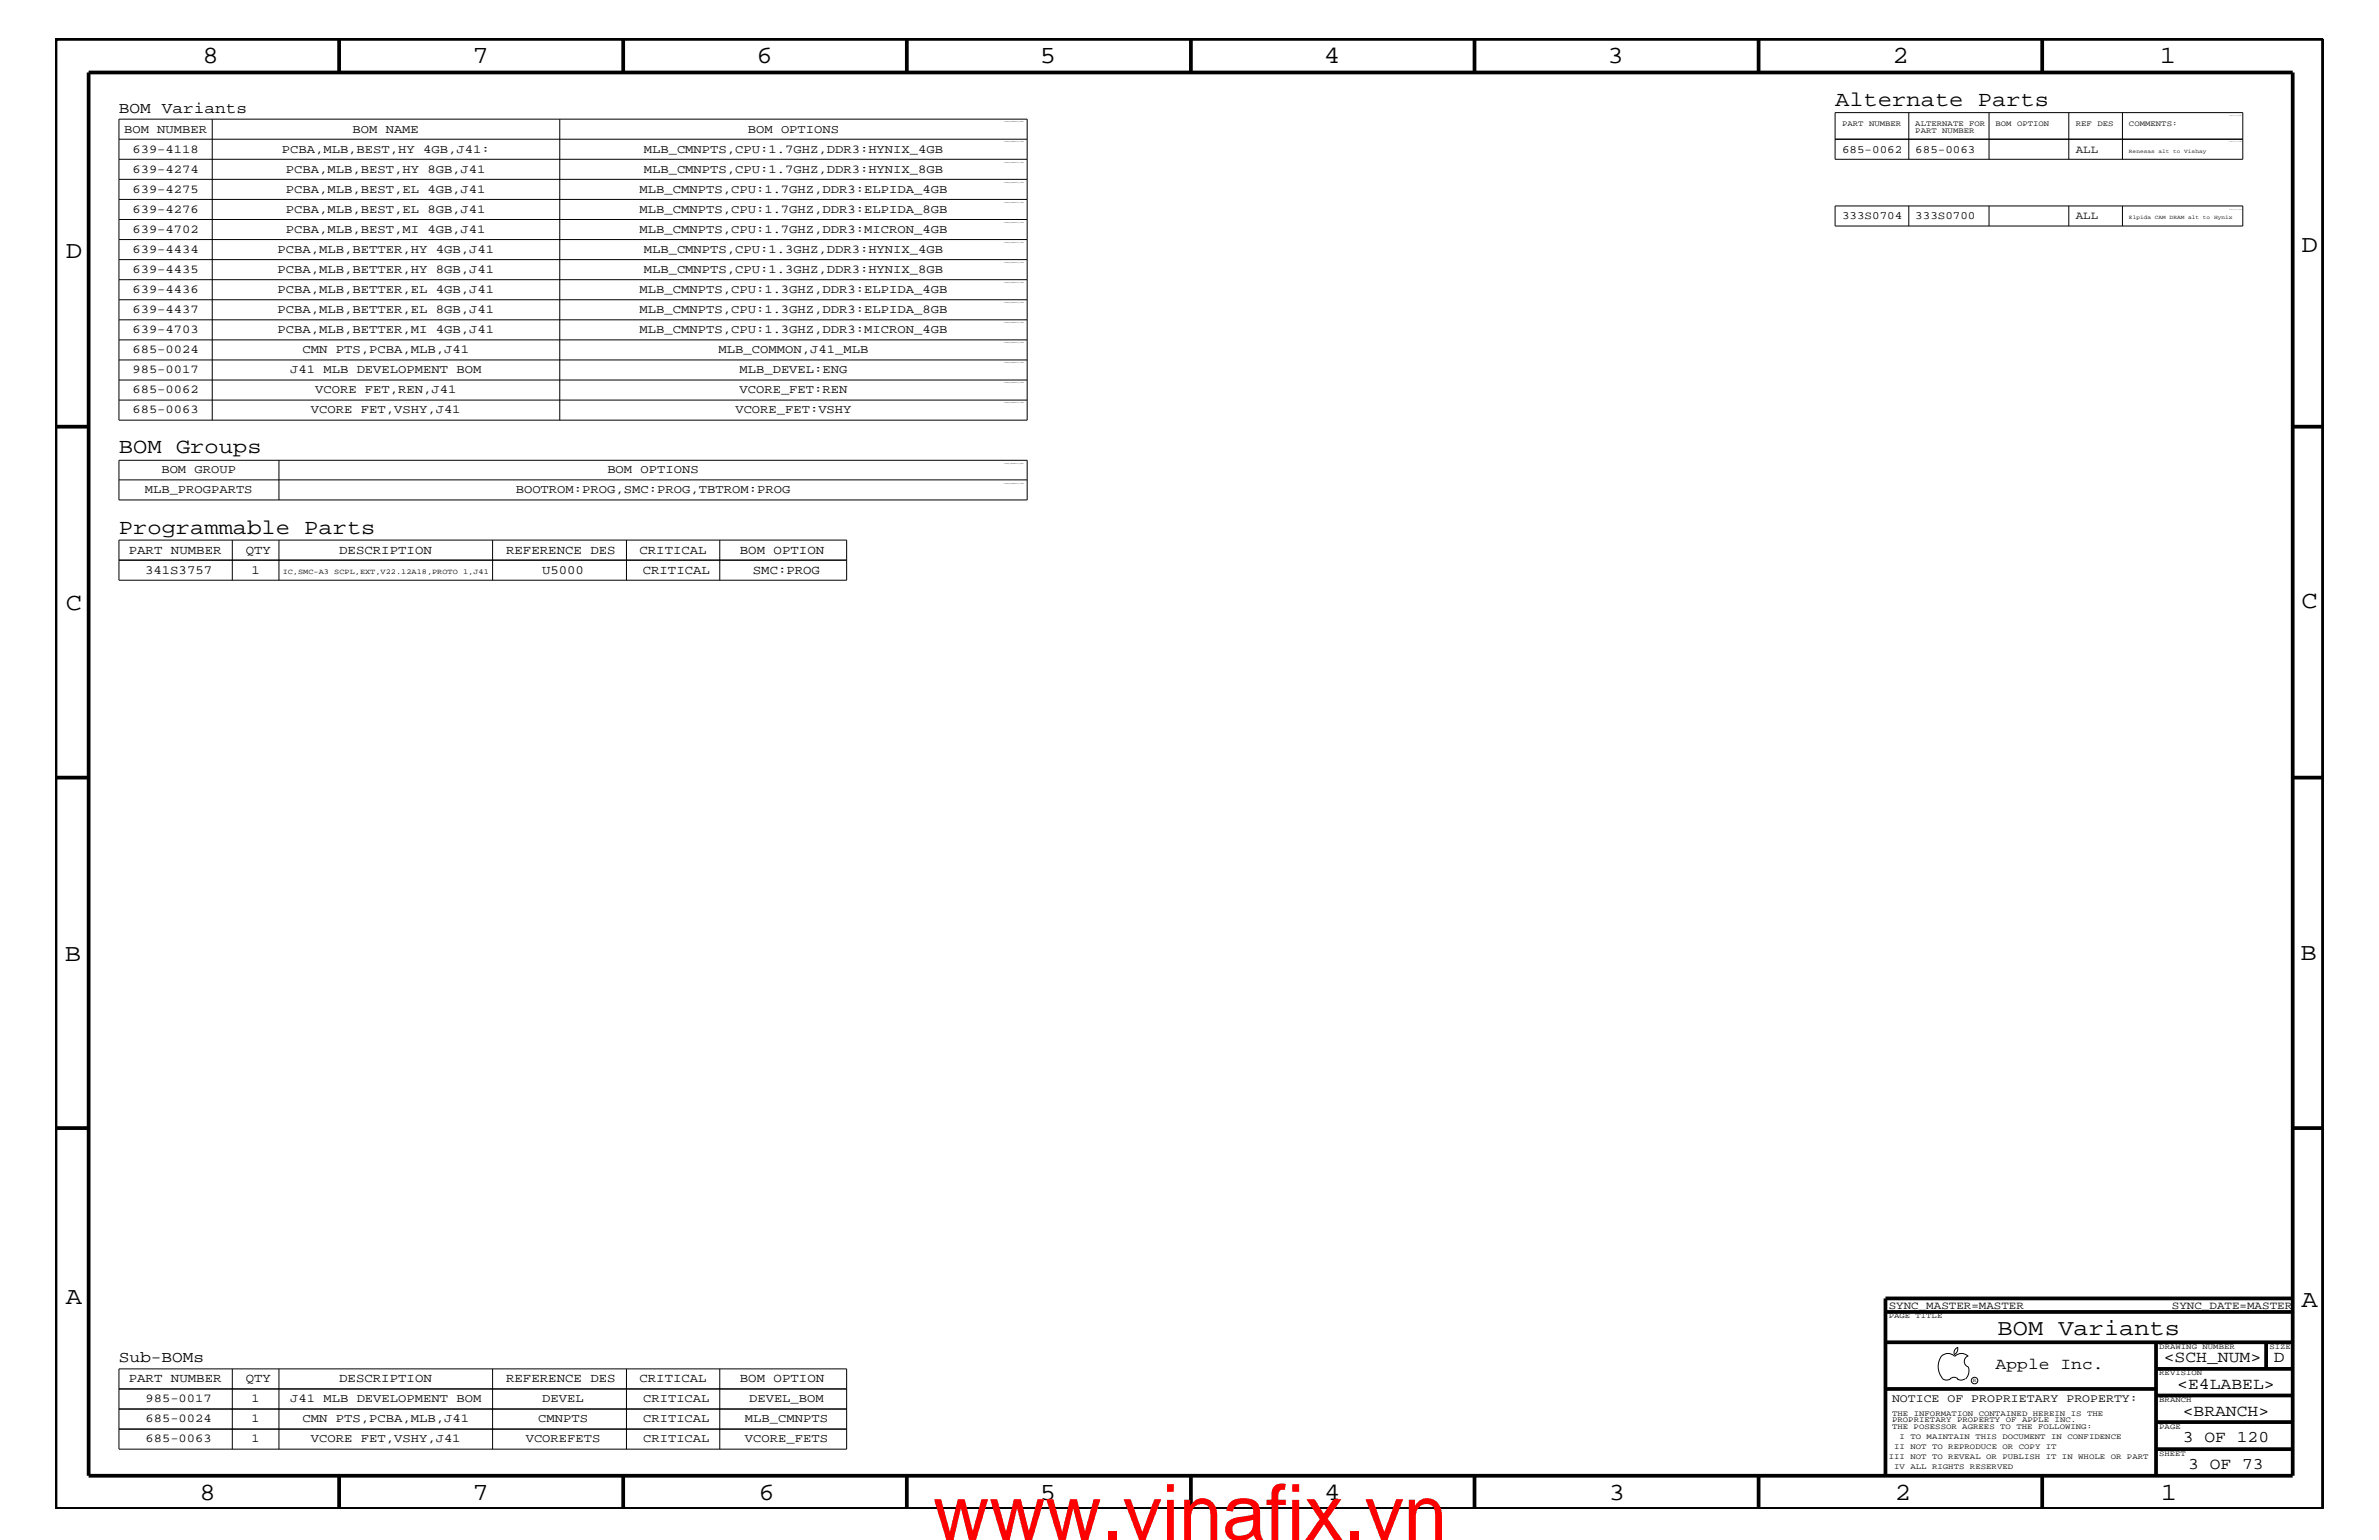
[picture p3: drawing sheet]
<svg xmlns="http://www.w3.org/2000/svg" width="432mm" height="279mm" viewBox="0 0 432 279" stroke-linecap="round" stroke-linejoin="round" font-family="sans-serif">
<defs><g id="words">
<text font-size="14.1" fill="#f00" x="169.3" y="279.4">www.vinafix.vn</text>
<g font-size="4.5">
<text x="36.7" y="11.5">8</text>
<text x="85.8" y="11.5">7</text>
<text x="137.3" y="11.5">6</text>
<text x="188.7" y="11.5">5</text>
<text x="240.3" y="11.5">4</text>
<text x="291.8" y="11.5">3</text>
<text x="343.5" y="11.5">2</text>
<text x="392" y="11.5">1</text>
<text x="11.9" y="46.8">D</text>
<text x="417.7" y="45.7">D</text>
<text x="11.9" y="110.6">C</text>
<text x="417.7" y="110.3">C</text>
<text x="11.8" y="174.3">B</text>
<text x="417.6" y="174.2">B</text>
<text x="11.9" y="236.7">A</text>
<text x="417.7" y="237.1">A</text>
<text x="36.2" y="272.1">8</text>
<text x="85.8" y="272.1">7</text>
<text x="137.7" y="272.1">6</text>
<text x="188.7" y="272.1">5</text>
<text x="240.4" y="272.1">4</text>
<text x="292" y="272.1">3</text>
<text x="343.9" y="272.1">2</text>
<text x="392.2" y="272.1">1</text>
</g>
<text font-size="4.1" x="362.6" y="242.3">BOM Variants</text>
<g font-size="3.9">
<text x="333.1" y="19.2">Alternate Parts</text>
<text x="21.6" y="82.2">BOM Groups</text>
<text x="21.6" y="96.8">Programmable Parts</text>
</g>
<g font-size="3">
<text x="362.2" y="248.4">Apple Inc.</text>
<text x="392.7" y="247.1">&lt;SCH_NUM&gt;</text>
<text x="395.2" y="252">&lt;E4LABEL&gt;</text>
<text x="412.7" y="247.1">D</text>
<text x="396.2" y="256.8">&lt;BRANCH&gt;</text>
<text x="396.2" y="261.6">3 OF 120</text>
<text x="397.2" y="266.6">3 OF 73</text>
</g>
<g font-size="2.9">
<text x="21.6" y="20.4">BOM Variants</text>
<text x="21.6" y="247.1">Sub-BOMs</text>
</g>
<g font-size="2.3">
<text x="23.4" y="100.4">PART NUMBER</text>
<text x="44.6" y="100.4">QTY</text>
<text x="61.6" y="100.4">DESCRIPTION</text>
<text x="91.9" y="100.4">REFERENCE DES</text>
<text x="116.1" y="100.4">CRITICAL</text>
<text x="134.3" y="100.4">BOM OPTION</text>
<text x="26.3" y="104.1">341S3757</text>
<text x="45.6" y="104.1">1</text>
<text x="98.4" y="104.1">U5000</text>
<text x="116.7" y="104.1">CRITICAL</text>
<text x="136.7" y="104.1">SMC:PROG</text>
<text x="23.4" y="250.7">PART NUMBER</text>
<text x="44.6" y="250.7">QTY</text>
<text x="61.6" y="250.7">DESCRIPTION</text>
<text x="91.9" y="250.7">REFERENCE DES</text>
<text x="116.1" y="250.7">CRITICAL</text>
<text x="134.3" y="250.7">BOM OPTION</text>
</g>
<g font-size="2.2">
<text x="22.5" y="24.1">BOM NUMBER</text>
<text x="24" y="27.7">639-4118</text>
<text x="51.1" y="27.7">PCBA,MLB,BEST,HY 4GB,J41:</text>
<text x="64" y="24.1">BOM NAME</text>
<text x="116.8" y="27.7">MLB_CMNPTS,CPU:1.7GHZ,DDR3:HYNIX_4GB</text>
<text x="135.7" y="24.1">BOM OPTIONS</text>
<text x="24" y="35">639-4275</text>
<text x="24" y="31.4">639-4274</text>
<text x="51.9" y="35">PCBA,MLB,BEST,EL 4GB,J41</text>
<text x="51.9" y="31.4">PCBA,MLB,BEST,HY 8GB,J41</text>
<text x="116.1" y="35">MLB_CMNPTS,CPU:1.7GHZ,DDR3:ELPIDA_4GB</text>
<text x="116.8" y="31.4">MLB_CMNPTS,CPU:1.7GHZ,DDR3:HYNIX_8GB</text>
<text x="24" y="38.6">639-4276</text>
<text x="51.9" y="38.6">PCBA,MLB,BEST,EL 8GB,J41</text>
<text x="116.1" y="38.6">MLB_CMNPTS,CPU:1.7GHZ,DDR3:ELPIDA_8GB</text>
<text x="24" y="42.3">639-4702</text>
<text x="24" y="45.9">639-4434</text>
<text x="50.4" y="45.9">PCBA,MLB,BETTER,HY 4GB,J41</text>
<text x="51.9" y="42.3">PCBA,MLB,BEST,MI 4GB,J41</text>
<text x="116.1" y="42.3">MLB_CMNPTS,CPU:1.7GHZ,DDR3:MICRON_4GB</text>
<text x="116.8" y="45.9">MLB_CMNPTS,CPU:1.3GHZ,DDR3:HYNIX_4GB</text>
<text x="24" y="49.6">639-4435</text>
<text x="24" y="53.2">639-4436</text>
<text x="50.4" y="49.6">PCBA,MLB,BETTER,HY 8GB,J41</text>
<text x="50.4" y="53.2">PCBA,MLB,BETTER,EL 4GB,J41</text>
<text x="116.1" y="53.2">MLB_CMNPTS,CPU:1.3GHZ,DDR3:ELPIDA_4GB</text>
<text x="116.8" y="49.6">MLB_CMNPTS,CPU:1.3GHZ,DDR3:HYNIX_8GB</text>
<text x="24" y="56.8">639-4437</text>
<text x="50.4" y="56.8">PCBA,MLB,BETTER,EL 8GB,J41</text>
<text x="116.1" y="56.8">MLB_CMNPTS,CPU:1.3GHZ,DDR3:ELPIDA_8GB</text>
<text x="24" y="60.4">639-4703</text>
<text x="24" y="64">685-0024</text>
<text x="50.4" y="60.4">PCBA,MLB,BETTER,MI 4GB,J41</text>
<text x="54.9" y="64">CMN PTS,PCBA,MLB,J41</text>
<text x="116.1" y="60.4">MLB_CMNPTS,CPU:1.3GHZ,DDR3:MICRON_4GB</text>
<text x="130.4" y="64">MLB_COMMON,J41_MLB</text>
<text x="24" y="67.7">985-0017</text>
<text x="24" y="71.3">685-0062</text>
<text x="52.7" y="67.7">J41 MLB DEVELOPMENT BOM</text>
<text x="57.2" y="71.3">VCORE FET,REN,J41</text>
<text x="134.2" y="67.7">MLB_DEVEL:ENG</text>
<text x="134.2" y="71.3">VCORE_FET:REN</text>
<text x="24" y="75">685-0063</text>
<text x="56.4" y="75">VCORE FET,VSHY,J41</text>
<text x="133.5" y="75">VCORE_FET:VSHY</text>
<text x="26.3" y="89.5">MLB_PROGPARTS</text>
<text x="29.3" y="85.9">BOM GROUP</text>
<text x="93.6" y="89.5">BOOTROM:PROG,SMC:PROG,TBTROM:PROG</text>
<text x="110.2" y="85.9">BOM OPTIONS</text>
<text x="26.4" y="254.4">985-0017</text>
<text x="45.7" y="254.4">1</text>
<text x="52.7" y="254.4">J41 MLB DEVELOPMENT BOM</text>
<text x="98.4" y="254.4">DEVEL</text>
<text x="116.8" y="254.4">CRITICAL</text>
<text x="136" y="254.4">DEVEL_BOM</text>
<text x="26.4" y="261.6">685-0063</text>
<text x="26.4" y="258">685-0024</text>
<text x="45.7" y="261.6">1</text>
<text x="45.7" y="258">1</text>
<text x="54.9" y="258">CMN PTS,PCBA,MLB,J41</text>
<text x="56.4" y="261.6">VCORE FET,VSHY,J41</text>
<text x="95.4" y="261.6">VCOREFETS</text>
<text x="97.7" y="258">CMNPTS</text>
<text x="116.8" y="258">CRITICAL</text>
<text x="116.8" y="261.6">CRITICAL</text>
<text x="135.2" y="261.6">VCORE_FETS</text>
<text x="135.2" y="258">MLB_CMNPTS</text>
</g>
<text font-size="2.1" x="343.4" y="254.4">NOTICE OF PROPRIETARY PROPERTY:</text>
<g font-size="2">
<text x="334.3" y="27.7">685-0062</text>
<text x="347.6" y="27.7">685-0063</text>
<text x="376.8" y="27.7">ALL</text>
<text x="334.3" y="39.8">333S0704</text>
<text x="347.6" y="39.8">333S0700</text>
<text x="376.8" y="39.8">ALL</text>
<text x="342.8" y="237.4">SYNC_MASTER=MASTER</text>
<text x="394.2" y="237.4">SYNC_DATE=MASTER</text>
</g>
<g font-size="1.4">
<text x="334.3" y="22.9">PART NUMBER</text>
<text x="347.6" y="22.9">ALTERNATE FOR</text>
<text x="362.2" y="22.9">BOM OPTION</text>
<text x="376.8" y="22.9">REF DES</text>
<text x="386.4" y="22.9">COMMENTS:</text>
<text x="347.6" y="24.1">PART NUMBER</text>
<text x="51.3" y="104.1">IC,SMC-A3 SCPL,EXT,V22.12A18,PROTO 1,J41</text>
<text x="342.8" y="239.2">PAGE TITLE</text>
<text x="391.9" y="244.7">DRAWING NUMBER</text>
<text x="411.9" y="244.7">SIZE</text>
<text x="391.9" y="249.5">REVISION</text>
<text x="343.4" y="256.8">THE INFORMATION CONTAINED HEREIN IS THE</text>
<text x="391.9" y="254.4">BRANCH</text>
<text x="343.4" y="258">PROPRIETARY PROPERTY OF APPLE INC.</text>
<text x="343.4" y="259.3">THE POSESSOR AGREES TO THE FOLLOWING:</text>
<text x="343.8" y="262.9">II NOT TO REPRODUCE OR COPY IT</text>
<text x="344.8" y="261.1">I TO MAINTAIN THIS DOCUMENT IN CONFIDENCE</text>
<text x="391.9" y="259.3">PAGE</text>
<text x="342.8" y="264.7">III NOT TO REVEAL OR PUBLISH IT IN WHOLE OR PART</text>
<text x="343.8" y="266.6">IV ALL RIGHTS RESERVED</text>
<text x="391.9" y="264.1">SHEET</text>
</g>
<g font-size="1">
<text x="386.4" y="27.7">Renesas alt to Vishay</text>
<text x="386.4" y="39.8">Elpida CAM DRAM alt to Hynix</text>
<text x="358.1" y="250.7">R</text>
</g>
<g font-size=".3">
<text x="182.3" y="22.2">TABLE_BOMGROUP_HEAD</text>
<text x="182.3" y="29.5">TABLE_BOMGROUP_ITEM</text>
<text x="182.3" y="25.9">TABLE_BOMGROUP_ITEM</text>
<text x="182.3" y="33.1">TABLE_BOMGROUP_ITEM</text>
<text x="182.3" y="40.4">TABLE_BOMGROUP_ITEM</text>
<text x="182.3" y="36.8">TABLE_BOMGROUP_ITEM</text>
<text x="182.3" y="44.1">TABLE_BOMGROUP_ITEM</text>
<text x="182.3" y="47.7">TABLE_BOMGROUP_ITEM</text>
<text x="182.3" y="51.3">TABLE_BOMGROUP_ITEM</text>
<text x="182.3" y="55">TABLE_BOMGROUP_ITEM</text>
<text x="182.3" y="58.6">TABLE_BOMGROUP_ITEM</text>
<text x="182.3" y="62.3">TABLE_BOMGROUP_ITEM</text>
<text x="182.3" y="65.9">TABLE_BOMGROUP_ITEM</text>
<text x="182.3" y="69.5">TABLE_BOMGROUP_ITEM</text>
<text x="182.3" y="73.2">TABLE_BOMGROUP_ITEM</text>
<text x="182.3" y="84.1">TABLE_BOMGROUP_HEAD</text>
<text x="182.3" y="87.7">TABLE_BOMGROUP_ITEM</text>
</g>
</g></defs>
<g fill="none" stroke="#000" stroke-width=".18">
<path d="M21.6 21.6h164.8v54.6h-164.8zM21.6 32.5h164.8M21.6 39.8h164.8M21.6 36.2h164.8M21.6 28.9h164.8M21.6 25.3h164.8M38.5 21.6v54.6M101.6 21.6v54.6M333.1 20.4h74v8.5h-74zM333.1 25.3h74M333.1 37.4h74v3.6h-74zM346.5 20.4v8.5"/>
<path d="M346.5 37.4v3.6M361 20.4v8.5M361 37.4v3.6M375.5 20.4v8.5M375.5 37.4v3.6M385.2 20.4v8.5M385.2 37.4v3.6M21.6 47.1h164.8M21.6 54.4h164.8M21.6 50.7h164.8M21.6 43.5h164.8M21.6 58h164.8"/>
<path d="M21.6 72.6h164.8M21.6 65.3h164.8M21.6 61.7h164.8M21.6 68.9h164.8M21.6 98h132.1v7.3h-132.1zM21.6 83.5h164.8v7.2h-164.8zM21.6 87.1h164.8M42.2 98v7.3M50.6 83.5v7.2M50.6 98v7.3M89.4 98v7.3M113.7 98v7.3"/>
<path d="M130.6 98v7.3M21.6 101.6h132.1M21.6 248.4h132.1v14.5h-132.1zM21.6 252h132.1M21.6 255.6h132.1M21.6 259.3h132.1M42.2 248.4v14.5M50.6 248.4v14.5M89.4 248.4v14.5M113.7 248.4v14.5M130.6 248.4v14.5M352.3 246.1a1.72 1.72 0 0 1 2.5 0 1.69 1.69 0 0 1 2.4 0"/>
<path d="M352.4 246a3.2 3.2 0 0 0 .4 4.3l.8 .1 .4-.2M354 250.2l.7-.3 .7 .3M355.2 250.2l.7 .2 .7-.2M355.3 244.4v.3a1.18 1.18 0 0 1-.6 1.1M355.4 244.4a.99 .99 0 0 0-.6 1.4M357.2 246a1.04 1.04 0 0 0-.7 1 1.04 1.04 0 0 0 .7 1M357.3 248l.1 .7a2.11 2.11 0 0 1-.6 1.5"/>
<circle cx="358.4" cy="250.5" r=".59"/>
</g>
<g fill="none" stroke="#000" stroke-width=".68" stroke-linecap="butt">
<path d="M10.1 7.1h411.5v266.7h-411.5zM16.1 13.2h400v254.5h-400zM61.6 7.1v6.1M113.1 7.1v6.1M164.6 7.1v6.1M216.2 7.1v6.1M267.6 7.1v6.1M319.2 7.1v6.1M370.7 7.1v6.1M10.1 77.4h6M416.1 77.4h5.5M10.1 141.1h6"/>
<path d="M416.1 141.1h5.5M10.1 204.7h6M416.1 204.7h5.5M342.2 238h73.9M416.1 235.6h-73.9v32.1M342.2 243.5h73.9M342.2 252h49.1M391.3 248.4h24.8M391.3 243.5v24.2M391.3 258h24.8M391.3 253.2h24.8M411.3 243.5v4.9"/>
<path d="M61.6 267.7v6.1M113.1 267.7v6.1M164.6 267.7v6.1M216.2 268v5.8M267.6 267.7v6.1M319.2 267.7v6.1M370.7 267.7v6.1M391.3 262.9h24.8"/>
</g>
<use href="#words"/>
</svg>
